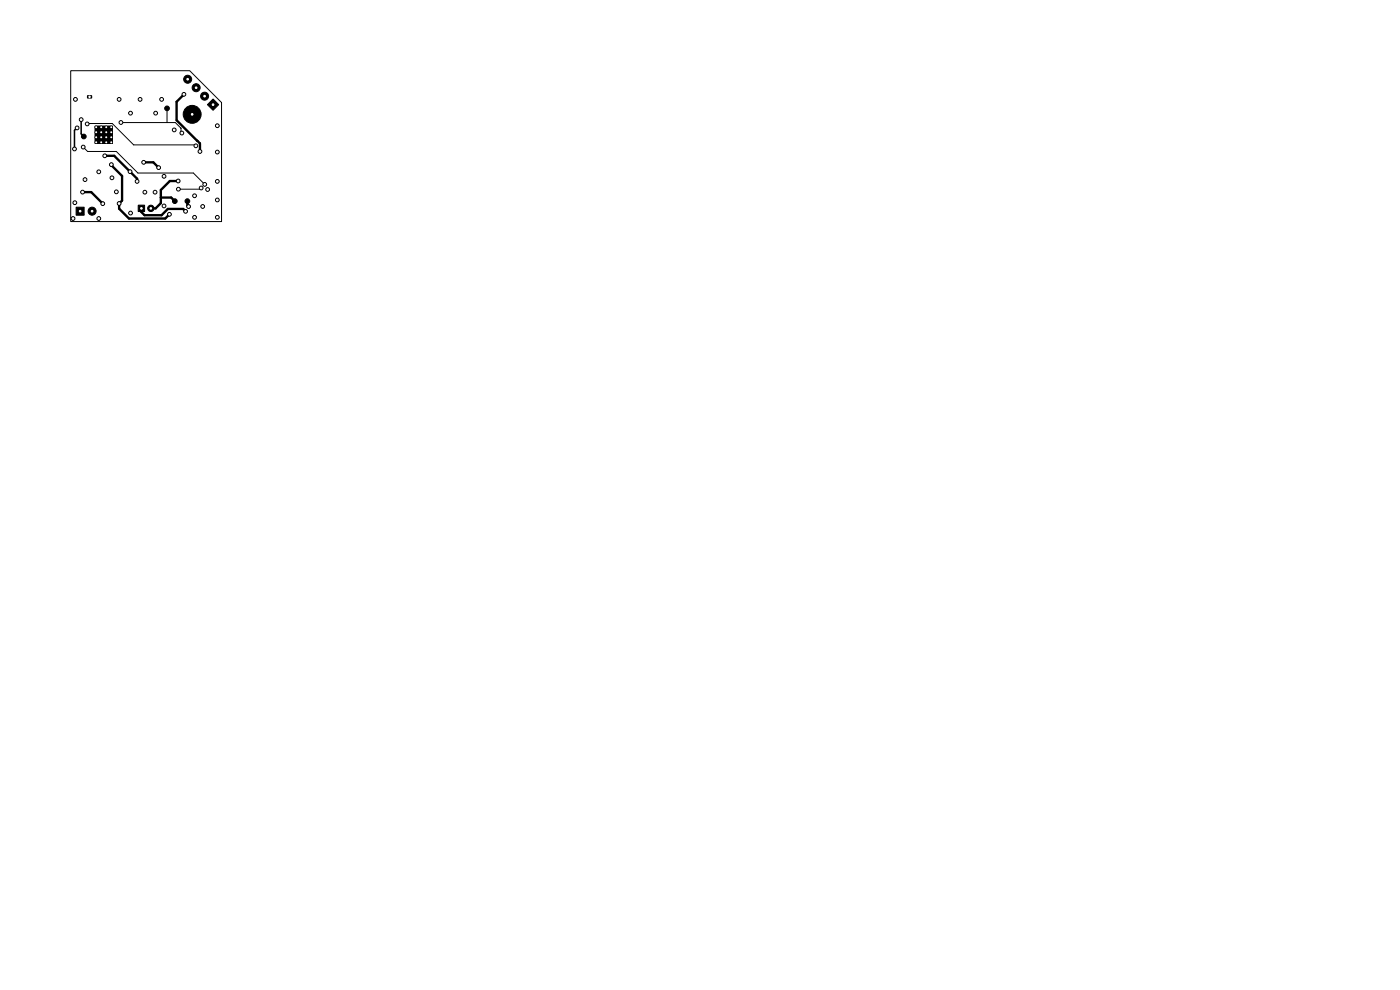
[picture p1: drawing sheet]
<svg xmlns="http://www.w3.org/2000/svg" width="297mm" height="210mm" viewBox="0 0 297 210" stroke-linecap="round" stroke-linejoin="round" font-family="sans-serif">
<path d="M15 15h25.3l6.7 6.8v25.2h-32zM17.7 31.2l.9 .9h6.1l4.6 4.6h11.7l2.4 2.4M18.5 26.3l5.3-.1 4.6 4.5h13l.2 .2M25.7 26h.1M25.7 26h11.5l1.2 1.2v.8l.2 .2M35.4 23v3M38.4 27.2h.1M42.7 39.9l-.3 .2h-4.6" fill="none" stroke="#000" stroke-width=".21"/>
<g fill="#000" stroke="#000" stroke-width=".21">
<path d="M18.6 20.3h.8v.5h-.8zM20.2 26.7h3.7v3.7h-3.7zM45.2 21l1.2 1.2-1.2 1.2-1.2-1.2zM16.2 43.9h1.7v1.7h-1.7zM29.3 43.5h1.4v1.4h-1.4z"/>
<circle cx="39.8" cy="16.8" r=".85"/>
<circle cx="41.6" cy="18.6" r=".85"/>
<circle cx="15.8" cy="31.6" r=".4"/>
<circle cx="16" cy="21.1" r=".4"/>
<circle cx="16.4" cy="27.1" r=".4"/>
<circle cx="17.2" cy="25.4" r=".4"/>
<circle cx="17.7" cy="31.2" r=".4"/>
<circle cx="17.8" cy="29" r=".5"/>
<circle cx="18" cy="38.1" r=".4"/>
<circle cx="18.5" cy="26.3" r=".4"/>
<circle cx="20.4" cy="27" r=".25"/>
<circle cx="20.4" cy="29.1" r=".25"/>
<circle cx="20.4" cy="28.1" r=".25"/>
<circle cx="20.4" cy="30.2" r=".25"/>
<circle cx="21" cy="36.4" r=".4"/>
<circle cx="21.5" cy="29.1" r=".25"/>
<circle cx="21.5" cy="27" r=".25"/>
<circle cx="21.5" cy="28.1" r=".25"/>
<circle cx="21.5" cy="30.2" r=".25"/>
<circle cx="22.2" cy="33.1" r=".4"/>
<circle cx="22.5" cy="29.1" r=".25"/>
<circle cx="22.5" cy="27" r=".25"/>
<circle cx="22.5" cy="30.2" r=".25"/>
<circle cx="22.5" cy="28.1" r=".25"/>
<circle cx="23.6" cy="29.1" r=".25"/>
<circle cx="23.6" cy="27" r=".25"/>
<circle cx="23.6" cy="28.1" r=".25"/>
<circle cx="23.6" cy="30.2" r=".25"/>
<circle cx="23.6" cy="34.9" r=".4"/>
<circle cx="23.7" cy="37.7" r=".4"/>
<circle cx="25.3" cy="21.1" r=".4"/>
<circle cx="25.7" cy="26" r=".4"/>
<circle cx="27.6" cy="36.4" r=".4"/>
<circle cx="27.7" cy="24" r=".4"/>
<circle cx="29.1" cy="38.5" r=".4"/>
<circle cx="29.7" cy="21.1" r=".4"/>
<circle cx="30.5" cy="34.4" r=".4"/>
<circle cx="33" cy="24" r=".4"/>
<circle cx="33.7" cy="35.6" r=".4"/>
<circle cx="34.3" cy="21.1" r=".4"/>
<circle cx="34.8" cy="37.4" r=".4"/>
<circle cx="35.4" cy="23" r=".5"/>
<circle cx="37" cy="27.6" r=".4"/>
<circle cx="37.8" cy="38.4" r=".4"/>
<circle cx="38.6" cy="28.2" r=".4"/>
<circle cx="39" cy="20" r=".4"/>
<circle cx="40.8" cy="24.3" r="1.3"/>
<circle cx="40.8" cy="24.3" r="1.9"/>
<circle cx="41.6" cy="30.9" r=".4"/>
<circle cx="42.4" cy="32.1" r=".4"/>
<circle cx="42.7" cy="39.9" r=".4"/>
<circle cx="43.4" cy="20.4" r=".85"/>
<circle cx="43.4" cy="39.1" r=".4"/>
<circle cx="46.1" cy="38.5" r=".4"/>
<circle cx="46.1" cy="32.3" r=".4"/>
<circle cx="46.1" cy="26.7" r=".4"/>
<circle cx="15.5" cy="46.4" r=".4"/>
<circle cx="15.9" cy="43" r=".4"/>
<circle cx="17.5" cy="40.8" r=".4"/>
<circle cx="19.5" cy="44.8" r=".85"/>
<circle cx="21" cy="46.4" r=".4"/>
<circle cx="21.8" cy="43.2" r=".4"/>
<circle cx="24.7" cy="40.7" r=".4"/>
<circle cx="25.3" cy="43.2" r=".4"/>
<circle cx="27.7" cy="45.2" r=".4"/>
<circle cx="30.7" cy="40.8" r=".4"/>
<circle cx="32" cy="44.2" r=".67"/>
<circle cx="32.9" cy="40.8" r=".4"/>
<circle cx="34.8" cy="43.7" r=".4"/>
<circle cx="35.9" cy="45.5" r=".4"/>
<circle cx="37.1" cy="42.7" r=".5"/>
<circle cx="37.8" cy="40.1" r=".4"/>
<circle cx="39.4" cy="44.8" r=".4"/>
<circle cx="39.8" cy="42.7" r=".5"/>
<circle cx="40" cy="43.8" r=".4"/>
<circle cx="41.3" cy="41.5" r=".4"/>
<circle cx="41.3" cy="46.1" r=".4"/>
<circle cx="43" cy="43.8" r=".4"/>
<circle cx="44" cy="40.2" r=".4"/>
<circle cx="46.1" cy="42.4" r=".4"/>
<circle cx="46.1" cy="46.1" r=".4"/>
</g>
<path d="M22.2 33.1h2l4.9 4.8v.6M23.6 34.9l2.3 2.4v5.2l-.6 .7v1.1l2.1 2.1h7.7l.8-.9M30.5 34.4h2l1.2 1.2M37.8 38.4h-1.8l-1.9 1.9v2.8l-1.1 1.1h-1M37.8 38.4h.1M39 20l-1.5 1.6v3.9l4.9 4.9v1.7M17.5 40.8h1.9l2.4 2.4M30 44.2v.8l.7 .7h3.6l1.3-1.4h3.3l.5 .5M34.1 41.9h2.2l.8 .8M39.8 42.7v.9l.2 .2" fill="none" stroke="#000" stroke-width=".5"/>
<path d="M16.4 27.1l-.6 .5v4M17.2 25.4v3l.6 .6" fill="none" stroke="#000" stroke-width=".32"/>
<g fill="#fff" stroke="#fff" stroke-width=".21">
<circle cx="27.6" cy="36.4" r=".17"/>
<circle cx="17.2" cy="25.4" r=".17"/>
<circle cx="40" cy="43.8" r=".17"/>
<circle cx="15.5" cy="46.4" r=".17"/>
<circle cx="33" cy="24" r=".17"/>
<circle cx="46.1" cy="32.3" r=".17"/>
<circle cx="46.1" cy="26.7" r=".17"/>
<circle cx="23.7" cy="37.7" r=".17"/>
<circle cx="21" cy="36.4" r=".17"/>
<circle cx="21" cy="46.4" r=".17"/>
<circle cx="34.8" cy="43.7" r=".17"/>
<circle cx="39.4" cy="44.8" r=".17"/>
<circle cx="41.3" cy="46.1" r=".17"/>
<circle cx="46.1" cy="38.5" r=".17"/>
<circle cx="46.1" cy="42.4" r=".17"/>
<circle cx="46.1" cy="46.1" r=".17"/>
<circle cx="16" cy="21.1" r=".17"/>
<circle cx="34.3" cy="21.1" r=".17"/>
<circle cx="29.7" cy="21.1" r=".17"/>
<circle cx="27.7" cy="24" r=".17"/>
<circle cx="41.6" cy="30.9" r=".17"/>
<circle cx="32.9" cy="40.8" r=".17"/>
<circle cx="29.1" cy="38.5" r=".17"/>
<circle cx="22.2" cy="33.1" r=".17"/>
<circle cx="30.7" cy="40.8" r=".17"/>
<circle cx="24.7" cy="40.7" r=".17"/>
<circle cx="18" cy="38.1" r=".17"/>
<circle cx="30.5" cy="34.4" r=".17"/>
<circle cx="33.7" cy="35.6" r=".17"/>
<circle cx="37.8" cy="40.1" r=".17"/>
<circle cx="42.7" cy="39.9" r=".17"/>
<circle cx="25.3" cy="21.1" r=".17"/>
<circle cx="17.5" cy="40.8" r=".17"/>
<circle cx="21.8" cy="43.2" r=".17"/>
<circle cx="35.9" cy="45.5" r=".17"/>
<circle cx="42.4" cy="32.1" r=".17"/>
<circle cx="37.8" cy="38.4" r=".17"/>
<circle cx="34.8" cy="37.4" r=".17"/>
<circle cx="25.7" cy="26" r=".17"/>
<circle cx="38.6" cy="28.2" r=".17"/>
<circle cx="37" cy="27.6" r=".17"/>
<circle cx="18.5" cy="26.3" r=".17"/>
<circle cx="15.8" cy="31.6" r=".18"/>
<circle cx="16.4" cy="27.1" r=".17"/>
<circle cx="27.7" cy="45.2" r=".17"/>
<circle cx="44" cy="40.2" r=".17"/>
<circle cx="43" cy="43.8" r=".18"/>
<circle cx="43.4" cy="39.1" r=".17"/>
<circle cx="41.3" cy="41.5" r=".17"/>
<circle cx="15.9" cy="43" r=".18"/>
<circle cx="23.6" cy="34.9" r=".17"/>
<circle cx="25.3" cy="43.2" r=".17"/>
<circle cx="39" cy="20" r=".18"/>
<circle cx="17.7" cy="31.2" r=".17"/>
<circle cx="40.8" cy="24.3" r=".17"/>
<circle cx="19" cy="20.5" r=".15"/>
<circle cx="17" cy="44.8" r=".17"/>
<circle cx="19.5" cy="44.8" r=".17"/>
<circle cx="23.6" cy="27" r=".1"/>
<circle cx="22.5" cy="27" r=".1"/>
<circle cx="21.5" cy="27" r=".1"/>
<circle cx="20.4" cy="27" r=".1"/>
<circle cx="23.6" cy="28.1" r=".1"/>
<circle cx="22.5" cy="28.1" r=".1"/>
<circle cx="21.5" cy="28.1" r=".1"/>
<circle cx="20.4" cy="28.1" r=".1"/>
<circle cx="23.6" cy="29.1" r=".1"/>
<circle cx="22.5" cy="29.1" r=".1"/>
<circle cx="21.5" cy="29.1" r=".1"/>
<circle cx="20.4" cy="29.1" r=".1"/>
<circle cx="23.6" cy="30.2" r=".1"/>
<circle cx="22.5" cy="30.2" r=".1"/>
<circle cx="21.5" cy="30.2" r=".1"/>
<circle cx="20.4" cy="30.2" r=".1"/>
<circle cx="30" cy="44.2" r=".17"/>
<circle cx="32" cy="44.2" r=".17"/>
<circle cx="45.2" cy="22.2" r=".17"/>
<circle cx="43.4" cy="20.4" r=".17"/>
<circle cx="41.6" cy="18.6" r=".18"/>
<circle cx="39.8" cy="16.8" r=".18"/>
</g>
</svg>
